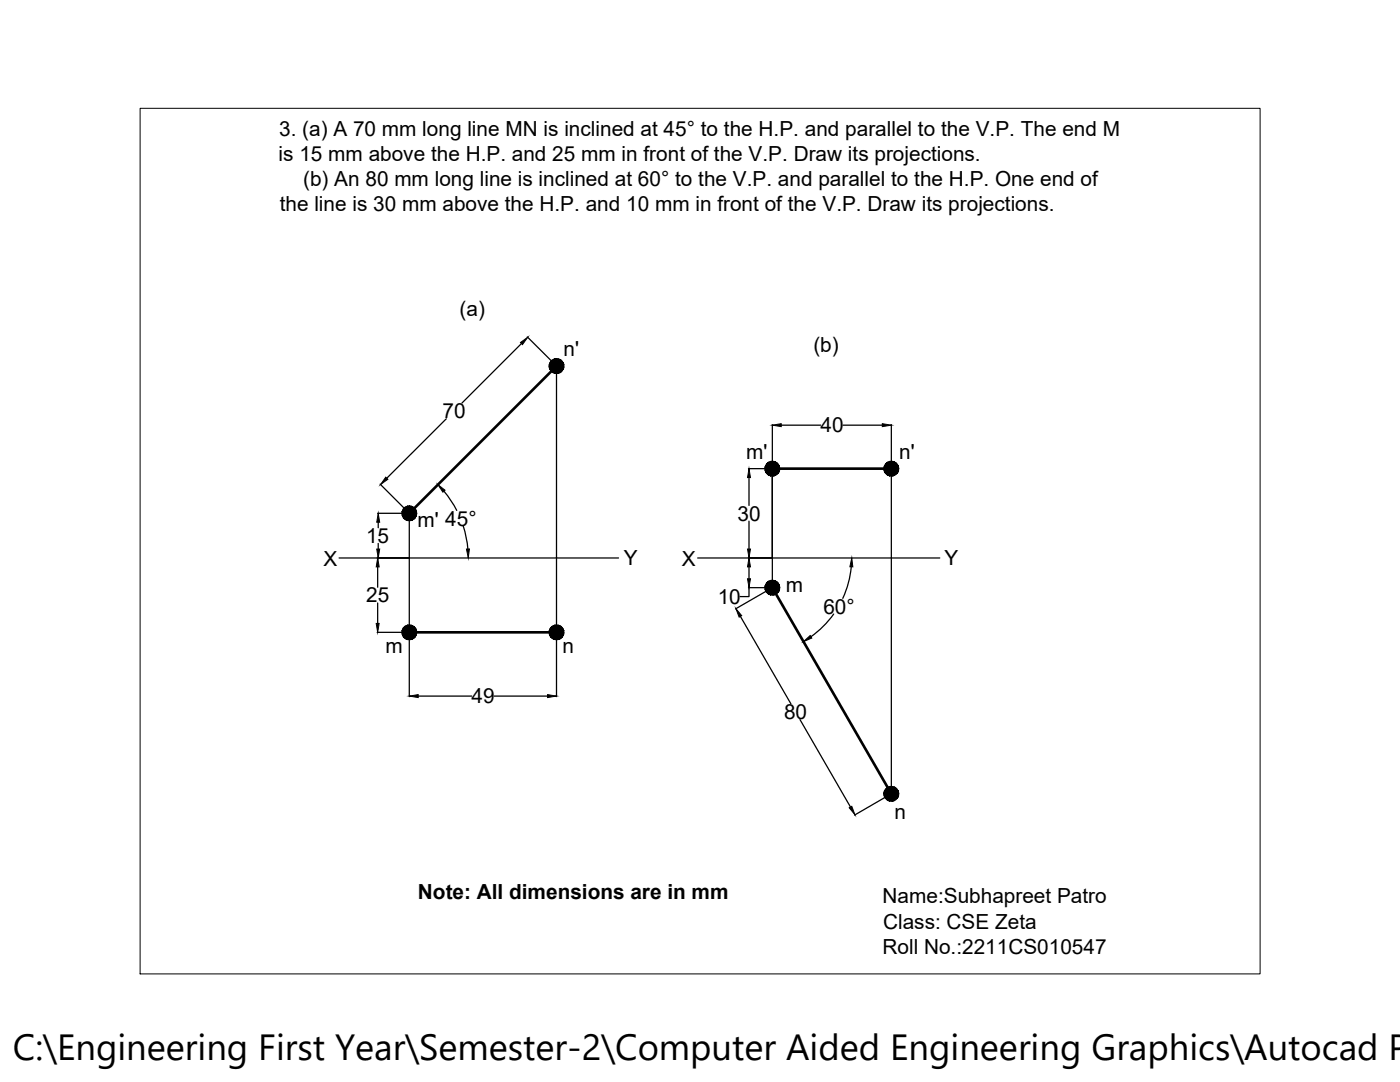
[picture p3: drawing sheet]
<svg xmlns="http://www.w3.org/2000/svg" width="279mm" height="216mm" viewBox="0 0 279 216" stroke-linecap="round" stroke-linejoin="round" font-family="sans-serif">
<defs><g id="words">
<text font-size="7.3" x="2.6" y="211.5">C:\Engineering First Year\Semester-2\Computer Aided Engineering Graphics\Autocad P</text>
<g font-size="4.1">
<text x="55.7" y="27.1">3. (a) A 70 mm long line MN is inclined at 45° to the H.P. and parallel to the V.P. The end M</text>
<text x="55.6" y="32.1">is 15 mm above the H.P. and 25 mm in front of the V.P. Draw its projections.</text>
<text x="60.5" y="37.1">(b) An 80 mm long line is inclined at 60° to the V.P. and parallel to the H.P. One end of</text>
<text x="55.8" y="42.1">the line is 30 mm above the H.P. and 10 mm in front of the V.P. Draw its projections.</text>
<text x="91.7" y="63.1">(a)</text>
<text x="112.5" y="71.1">n'</text>
<text x="162.3" y="70.2">(b)</text>
<text x="88.3" y="83.4">70</text>
<text x="163.8" y="86.3">40</text>
<text x="148.9" y="91.6">m'</text>
<text x="179.5" y="91.5">n'</text>
<text x="83.3" y="105.1">m' 45°</text>
<text x="147.2" y="103.9">30</text>
<text x="64.6" y="112.9">X</text>
<text x="73" y="108.3">15</text>
<text x="124.5" y="112.7">Y</text>
<text x="136.1" y="112.9">X</text>
<text x="188.5" y="112.7">Y</text>
<text x="156.8" y="118.2">m</text>
<text x="73.1" y="120.2">25</text>
<text x="143.2" y="120.5">10</text>
<text x="164.3" y="122.4">60°</text>
<text x="77" y="130.3">m</text>
<text x="112.2" y="130.3">n</text>
<text x="94.1" y="140.4">49</text>
<text x="156.5" y="143.5">80</text>
<text x="178.5" y="163.4">n</text>
<text x="83.4" y="179.4">Note: All dimensions are in mm</text>
<text x="176.1" y="180.3">Name:Subhapreet Patro</text>
<text x="176.3" y="185.3">Class: CSE Zeta</text>
<text x="176.1" y="190.3">Roll No.:2211CS010547</text>
</g>
</g></defs>
<!-- layer: 0 -->
<g fill="none" stroke="#000" stroke-width=".25">
<path d="M104.1 68.6l-11.9 11.8M105.2 67.2l5.8 5.8M111.1 73v66M75.9 96.6l5.8 5.8M88.6 98l1.2 1.6 1.4 2.2M89.1 83.6l-11.9 11.8M149.4 93.5h4.7M149.5 95.3v5.6M154.1 84.7v8.8M155.9 84.8h7.9M168.2 84.8h7.9M177.9 84.7v73.7"/>
<path d="M67.7 111.3h55.7M75.4 102.4h6.2M75.4 113.1v4.1M75.5 104.2v1.1M75.5 108.4v1.2M81.7 102.4v36.6M92.5 105l.5 1.9 .4 2.6M139.2 111.3h48.4M149.4 117.3h4.7M149.5 117.3v1.7h-1.8M149.5 104v5.6M149.5 113.1v2.4"/>
<path d="M154.1 117.3l-7.3 4.2M154.1 111.3v-17.8v23.8M169.9 113.1a19.3 19.3 0 0 1-1.7 6.3M75.3 126.2h6.3M75.4 120.3v4.1M83.5 138.9h10.6M98.6 138.9h10.7M147.8 123l10 17.4M166.4 122.5a19.3 19.3 0 0 1-4.6 4.6M159.7 143.6l10 17.4M177.8 158.4l-7.3 4.2"/>
</g>
<path d="M111.1 73l-29.4 29.4M154.1 93.5h23.8M154.1 117.3l23.8 41.1M81.7 126.2h29.4" fill="none" stroke="#000" stroke-width=".53"/>
<g fill="#000" stroke="#000" stroke-width=".2">
<path d="M103.9 68.3l1.4-1-1 1.5zM111.1 73h1.4v.4zM77 95.2l.4 .4-1.5 1.1zM87.4 96.7l1.4 1.1-.4 .4zM149.5 93.5l.3 1.8h-.6zM154.1 93.5h1.5v.4zM154.1 84.8l1.8-.3v.6zM176.1 84.5l1.8 .3-1.8 .3zM177.9 93.5h1.5l-.1 .4zM75.4 111.3l.3 1.8h-.6zM75.5 102.4l.3 1.8h-.6zM75.2 109.6h.6l-.3 1.7z"/>
<path d="M81.7 102.4h1.5l-.1 .4zM93.1 109.6l.6-.1-.2 1.8zM149.5 111.3l.3 1.8h-.6zM149.2 115.5h.6l-.3 1.8zM149.2 109.6h.6l-.3 1.7zM154.1 117.3h1.5v.3zM170 111.3l.2 1.8h-.6zM75.1 124.4h.6l-.3 1.8zM81.7 126.2h1.5l-.1 .3zM81.7 138.9l1.8-.3v.6zM109.3 138.6l1.8 .3-1.8 .3zM111.1 126.2h1.4v.3z"/>
<path d="M146.9 121.5l1.1 1.4-.5 .2zM160.3 128l1.4-1.2 .3 .5zM177.9 158.4h1.5l-.1 .3zM169.5 161.2l.5-.3 .6 1.7z"/>
<path d="M109.6 73.4l.1 .3 1.4-.7zM109.7 73.7l1.4-.7-1.2 1zM109.9 74l.3 .2 .9-1.2z"/>
<path d="M109.7 72.4l-.1 .3 1.5 .3zM109.6 72.7l1.5 .3h-1.5zM109.6 73v.4l1.5-.4z"/>
<path d="M111.1 73l-.9 1.2 .2 .2zM111.1 73l-.4 1.5-.3-.1zM111.1 73l-.4 1.5h.4z"/>
<path d="M110.2 71.9l.9 1.1-.7-1.3zM109.9 72.1l.3-.2 .9 1.1zM109.9 72.1l-.2 .3 1.4 .6z"/>
<path d="M111.1 73v1.5h.3zM111.1 73l.6 1.4-.3 .1zM111.1 73l.6 1.4 .3-.2z"/>
<path d="M111.1 71.6v1.4l.3-1.4zM110.7 71.6h.4v1.4zM110.4 71.7l.7 1.3-.4-1.4z"/>
<path d="M111.1 73l.9 1.2 .2-.2zM111.1 73l1.3 .7-.2 .3zM111.1 73l1.3 .7 .1-.3z"/>
<path d="M112 71.9l-.9 1.1 1.1-.9zM111.7 71.7l.3 .2-.9 1.1zM111.4 71.6l-.3 1.4 .6-1.3z"/>
<path d="M111.1 73h1.4v-.3zM111.1 73l1.3-.6 .1 .3zM111.1 73l1.3-.6-.2-.3z"/>
<path d="M152.7 93.9l.1 .3 1.3-.7zM152.8 94.2l1.3-.7-1.1 .9zM153 94.4l.2 .3 .9-1.2z"/>
<path d="M152.8 92.9l-.1 .3 1.4 .3zM152.7 93.2l1.4 .3h-1.4zM152.7 93.5v.4l1.4-.4z"/>
<path d="M154.1 93.5l-.9 1.2 .3 .1zM154.1 93.5l-.3 1.5-.3-.2zM154.1 93.5l-.3 1.5h.3z"/>
<path d="M153.2 92.4l.9 1.1-.6-1.3zM153.2 92.4l.9 1.1-1.1-.9zM153 92.6l-.2 .3 1.3 .6z"/>
<path d="M154.1 93.5v1.5h.4zM154.1 93.5l.7 1.3-.3 .2zM154.1 93.5l.7 1.3 .2-.1z"/>
<path d="M154.1 92v1.5l.4-1.4zM153.8 92.1l.3-.1v1.5zM153.5 92.2l.6 1.3-.3-1.4z"/>
<path d="M154.1 93.5l.9 1.2 .3-.3zM154.1 93.5l1.4 .7-.2 .2zM154.1 93.5l1.4 .7 .1-.3z"/>
<path d="M155 92.4l-.9 1.1 1.2-.9zM154.8 92.2l.2 .2-.9 1.1zM154.5 92.1l-.4 1.4 .7-1.3z"/>
<path d="M154.1 93.5h1.5v-.3zM154.1 93.5l1.4-.6 .1 .3zM154.1 93.5l1.4-.6-.2-.3z"/>
<path d="M176.4 93.9l.1 .3 1.4-.7zM176.5 94.2l1.4-.7-1.2 .9zM176.7 94.4l.3 .3 .9-1.2z"/>
<path d="M176.5 92.9l-.1 .3 1.5 .3zM176.4 93.2l1.5 .3h-1.5zM176.4 93.5v.4l1.5-.4z"/>
<path d="M177.9 93.5l-.9 1.2 .2 .1zM177.9 93.5l-.4 1.5-.3-.2zM177.9 93.5l-.4 1.5h.4z"/>
<path d="M177 92.4l.9 1.1-.7-1.3zM177 92.4l.9 1.1-1.2-.9zM176.7 92.6l-.2 .3 1.4 .6z"/>
<path d="M177.9 93.5v1.5h.3zM177.9 93.5l.6 1.3-.3 .2zM177.9 93.5l.6 1.3 .3-.1z"/>
<path d="M177.9 92v1.5l.3-1.4zM177.5 92.1l.4-.1v1.5zM177.2 92.2l.7 1.3-.4-1.4z"/>
<path d="M177.9 93.5l.9 1.2 .2-.3zM177.9 93.5l1.3 .7-.2 .2zM177.9 93.5l1.3 .7 .1-.3z"/>
<path d="M178.8 92.4l-.9 1.1 1.1-.9zM178.5 92.2l.3 .2-.9 1.1zM178.2 92.1l-.3 1.4 .6-1.3z"/>
<path d="M177.9 93.5h1.5l-.1-.3zM177.9 93.5l1.3-.6 .1 .3zM177.9 93.5l1.3-.6-.2-.3z"/>
<path d="M80.2 102.8l.1 .3 1.4-.7zM80.3 103.1l1.4-.7-1.2 1zM80.5 103.4l.3 .2 .9-1.2z"/>
<path d="M80.3 101.8l-.1 .3 1.5 .3zM80.2 102.1l1.5 .3h-1.5zM80.2 102.4v.4l1.5-.4z"/>
<path d="M81.7 102.4l-.9 1.2 .2 .2zM81.7 102.4l-.4 1.5-.3-.1zM81.7 102.4l-.4 1.5h.4z"/>
<path d="M80.8 101.3l.9 1.1-.7-1.3zM80.8 101.3l.9 1.1-1.2-.9zM80.5 101.5l-.2 .3 1.4 .6z"/>
<path d="M81.7 102.4v1.5h.3zM81.7 102.4l.6 1.4-.3 .1zM81.7 102.4l.6 1.4 .3-.2z"/>
<path d="M81.7 100.9v1.5l.3-1.4zM81.3 101l.4-.1v1.5zM81 101.1l.7 1.3-.4-1.4z"/>
<path d="M81.7 102.4l.9 1.2 .2-.2zM81.7 102.4l1.3 .7-.2 .3zM81.7 102.4l1.3 .7 .1-.3z"/>
<path d="M82.6 101.3l-.9 1.1 1.1-.9zM82.3 101.1l.3 .2-.9 1.1zM82 101l-.3 1.4 .6-1.3z"/>
<path d="M81.7 102.4h1.5l-.1-.3zM81.7 102.4l1.3-.6 .1 .3zM81.7 102.4l1.3-.6-.2-.3z"/>
<path d="M152.7 117.6l.1 .3 1.3-.6zM152.8 117.9l1.3-.6-1.1 .9zM153 118.2l.2 .2 .9-1.1z"/>
<path d="M152.8 116.6l-.1 .3 1.4 .4zM152.7 116.9l1.4 .4h-1.4zM152.7 117.3v.3l1.4-.3z"/>
<path d="M154.1 117.3l-.9 1.1 .3 .2zM154.1 117.3l-.3 1.4-.3-.1zM154.1 117.3l-.3 1.4h.3z"/>
<path d="M153.2 116.1l.9 1.2-.6-1.4zM153.2 116.1l.9 1.2-1.1-1zM153 116.3l-.2 .3 1.3 .7z"/>
<path d="M154.1 117.3v1.4h.4zM154.1 117.3l.7 1.3-.3 .1zM154.1 117.3l.7 1.3 .2-.2z"/>
<path d="M154.1 115.8v1.5l.4-1.5zM153.8 115.8h.3v1.5zM153.5 115.9l.6 1.4-.3-1.5z"/>
<path d="M154.1 117.3l.9 1.1 .3-.2zM154.1 117.3l1.4 .6-.2 .3zM154.1 117.3l1.4 .6 .1-.3z"/>
<path d="M155 116.1l-.9 1.2 1.2-1zM154.8 115.9l.2 .2-.9 1.2zM154.5 115.8l-.4 1.5 .7-1.4z"/>
<path d="M154.1 117.3h1.5v-.4zM154.1 117.3l1.4-.7 .1 .3zM154.1 117.3l1.4-.7-.2-.3z"/>
<path d="M80.2 126.5l.1 .3 1.4-.6zM80.3 126.8l1.4-.6-1.2 .9zM80.5 127.1l.3 .2 .9-1.1z"/>
<path d="M80.3 125.5l-.1 .3 1.5 .4zM80.2 125.8l1.5 .4h-1.5zM80.2 126.2v.3l1.5-.3z"/>
<path d="M81.7 126.2l-.9 1.1 .2 .2zM81.7 126.2l-.4 1.4-.3-.1zM81.7 126.2l-.4 1.4 .4 .1z"/>
<path d="M80.8 125l.9 1.2-.7-1.4zM80.8 125l.9 1.2-1.2-1zM80.5 125.2l-.2 .3 1.4 .7z"/>
<path d="M81.7 126.2v1.5l.3-.1zM81.7 126.2l.6 1.3-.3 .1zM81.7 126.2l.6 1.3 .3-.2z"/>
<path d="M81.7 124.7v1.5l.3-1.5zM81.3 124.7h.4v1.5zM81 124.8l.7 1.4-.4-1.5z"/>
<path d="M81.7 126.2l.9 1.1 .2-.2zM81.7 126.2l1.3 .6-.2 .3zM81.7 126.2l1.3 .6 .1-.3z"/>
<path d="M82.6 125l-.9 1.2 1.1-1zM82.3 124.8l.3 .2-.9 1.2zM82 124.7l-.3 1.5 .6-1.4z"/>
<path d="M81.7 126.2h1.5l-.1-.4zM81.7 126.2l1.3-.7 .1 .3zM81.7 126.2l1.3-.7-.2-.3z"/>
<path d="M109.6 126.5l.1 .3 1.4-.6zM109.7 126.8l1.4-.6-1.2 .9zM109.9 127.1l.3 .2 .9-1.1z"/>
<path d="M109.7 125.5l-.1 .3 1.5 .4zM109.6 125.8l1.5 .4h-1.5zM109.6 126.2v.3l1.5-.3z"/>
<path d="M111.1 126.2l-.9 1.1 .2 .2zM111.1 126.2l-.4 1.4-.3-.1zM111.1 126.2l-.4 1.4 .4 .1z"/>
<path d="M110.2 125l.9 1.2-.7-1.4zM109.9 125.2l.3-.2 .9 1.2zM109.9 125.2l-.2 .3 1.4 .7z"/>
<path d="M111.1 126.2v1.5l.3-.1zM111.1 126.2l.6 1.3-.3 .1zM111.1 126.2l.6 1.3 .3-.2z"/>
<path d="M111.1 124.7v1.5l.3-1.5zM110.7 124.7h.4v1.5zM110.4 124.8l.7 1.4-.4-1.5z"/>
<path d="M111.1 126.2l.9 1.1 .2-.2zM111.1 126.2l1.3 .6-.2 .3zM111.1 126.2l1.3 .6 .1-.3z"/>
<path d="M112 125l-.9 1.2 1.1-1zM111.7 124.8l.3 .2-.9 1.2zM111.4 124.7l-.3 1.5 .6-1.4z"/>
<path d="M111.1 126.2h1.4v-.4zM111.1 126.2l1.3-.7 .1 .3zM111.1 126.2l1.3-.7-.2-.3z"/>
<path d="M176.4 158.7l.1 .3 1.4-.6zM176.5 159l1.4-.6-1.2 .9zM176.7 159.3l.3 .3 .9-1.2z"/>
<path d="M176.5 157.8l-.1 .3 1.5 .3zM176.4 158.1l1.5 .3h-1.5zM176.4 158.4v.3l1.5-.3z"/>
<path d="M177.9 158.4l-.9 1.2 .2 .1zM177.9 158.4l-.4 1.5-.3-.2zM177.9 158.4l-.4 1.5h.4z"/>
<path d="M177 157.2l.9 1.2-.7-1.3zM177 157.2l.9 1.2-1.2-.9zM176.7 157.5l-.2 .3 1.4 .6z"/>
<path d="M177.9 158.4v1.5h.3zM177.9 158.4l.6 1.3-.3 .2zM177.9 158.4l.6 1.3 .3-.1z"/>
<path d="M177.9 156.9v1.5l.3-1.4zM177.5 157l.4-.1v1.5zM177.2 157.1l.7 1.3-.4-1.4z"/>
<path d="M177.9 158.4l.9 1.2 .2-.3zM177.9 158.4l1.3 .6-.2 .3zM177.9 158.4l1.3 .6 .1-.3z"/>
<path d="M178.8 157.2l-.9 1.2 1.1-.9zM178.5 157.1l.3 .1-.9 1.2zM178.2 157l-.3 1.4 .6-1.3z"/>
<path d="M177.9 158.4h1.5l-.1-.3zM177.9 158.4l1.3-.6 .1 .3zM177.9 158.4l1.3-.6-.2-.3z"/>
</g>
<path d="M28 21.6h223.5v172.7h-223.5z" fill="none" stroke="#000" stroke-width=".2"/>
<use href="#words"/>
</svg>
